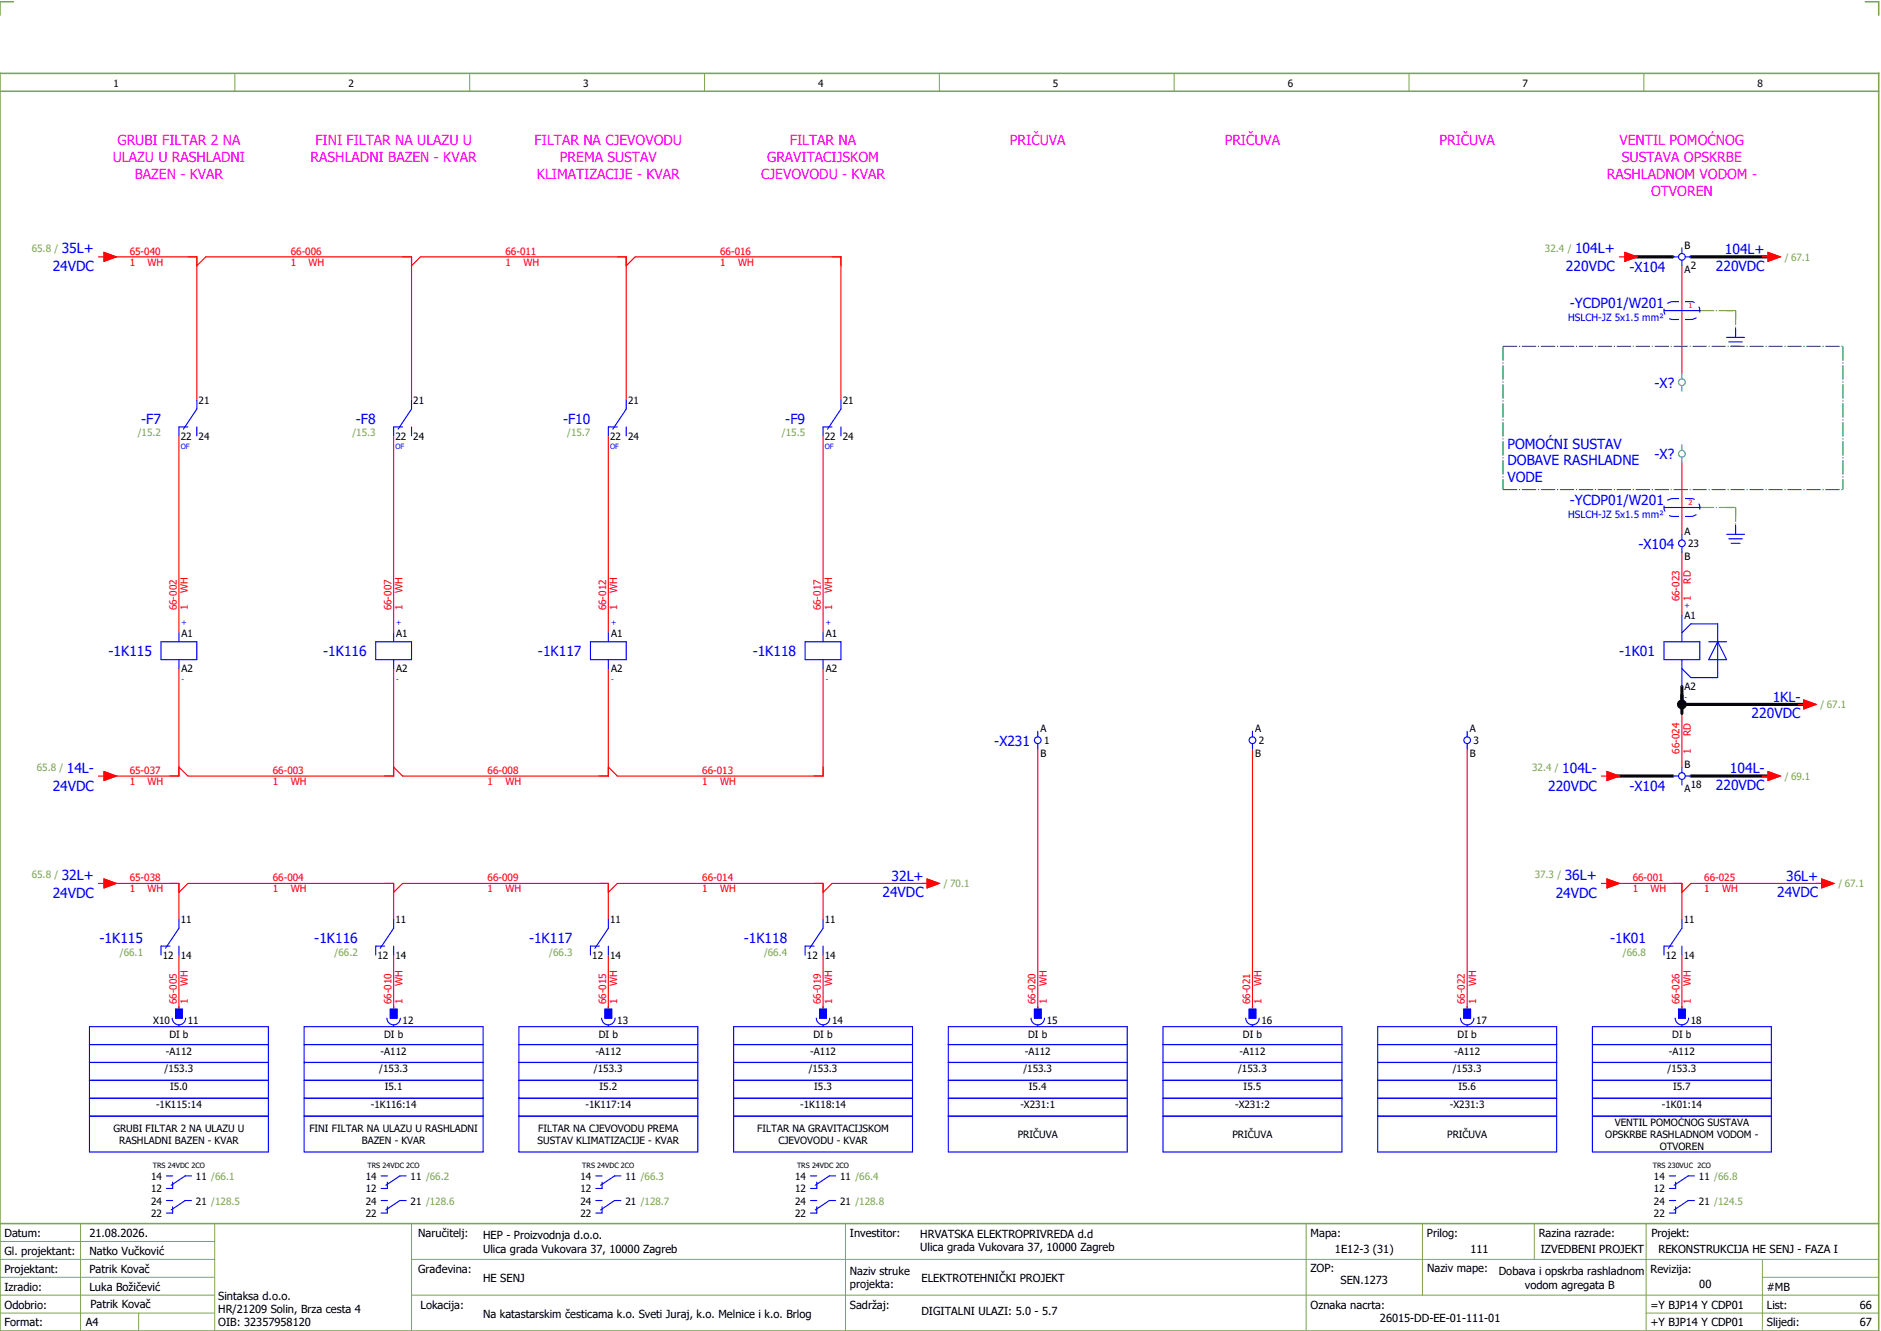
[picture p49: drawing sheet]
<svg xmlns="http://www.w3.org/2000/svg" width="421mm" height="297mm" viewBox="0 0 421 297" stroke-linecap="round" stroke-linejoin="round" font-family="sans-serif">
<defs><g id="words">
<g font-size="3.1" fill="#f0f">
<text x="26.3" y="32.5">GRUBI FILTAR 2 NA</text>
<text x="70.5" y="32.5">FINI FILTAR NA ULAZU U</text>
<text x="119.5" y="32.5">FILTAR NA CJEVOVODU</text>
<text x="176.6" y="32.5">FILTAR NA</text>
<text x="225.8" y="32.5">PRIČUVA</text>
<text x="273.8" y="32.5">PRIČUVA</text>
<text x="321.8" y="32.5">PRIČUVA</text>
<text x="362.1" y="32.5">VENTIL POMOĆNOG</text>
<text x="25.2" y="36.3">ULAZU U RASHLADNI</text>
<text x="30.1" y="40">BAZEN - KVAR</text>
<text x="69.4" y="36.3">RASHLADNI BAZEN - KVAR</text>
<text x="120" y="40">KLIMATIZACIJE - KVAR</text>
<text x="125.2" y="36.3">PREMA SUSTAV</text>
<text x="170.2" y="40">CJEVOVODU - KVAR</text>
<text x="171.5" y="36.3">GRAVITACIJSKOM</text>
<text x="359.2" y="40">RASHLADNOM VODOM -</text>
<text x="362.6" y="36.3">SUSTAVA OPSKRBE</text>
<text x="369.1" y="43.8">OTVOREN</text>
</g>
<g font-size="3.1" fill="#00f">
<text x="13.8" y="56.6">35L+</text>
<text x="352.1" y="56.6">104L+</text>
<text x="385.6" y="56.8">104L+</text>
<text x="11.8" y="60.6">24VDC</text>
<text x="350.1" y="60.6">220VDC</text>
<text x="364.3" y="60.7">-X104</text>
<text x="383.6" y="60.5">220VDC</text>
<text x="350.9" y="68.8">-YCDP01/W201</text>
<text x="369.9" y="86.6">-X?</text>
<text x="31.6" y="94.6">-F7</text>
<text x="79.6" y="94.6">-F8</text>
<text x="125.9" y="94.6">-F10</text>
<text x="175.6" y="94.6">-F9</text>
<text x="337" y="100.3">POMOĆNI SUSTAV</text>
<text x="337" y="104">DOBAVE RASHLADNE</text>
<text x="337" y="107.8">VODE</text>
<text x="369.9" y="102.6">-X?</text>
<text x="350.9" y="112.8">-YCDP01/W201</text>
<text x="366.3" y="122.6">-X104</text>
<text x="24.3" y="146.6">-1K115</text>
<text x="72.3" y="146.6">-1K116</text>
<text x="120.3" y="146.6">-1K117</text>
<text x="168.3" y="146.6">-1K118</text>
<text x="362" y="146.6">-1K01</text>
<text x="391.6" y="160.5">220VDC</text>
<text x="396.3" y="156.8">1KL-</text>
<text x="222.3" y="166.6">-X231</text>
<text x="14.9" y="172.6">14L-</text>
<text x="349.2" y="172.6">104L-</text>
<text x="386.7" y="172.8">104L-</text>
<text x="11.8" y="176.6">24VDC</text>
<text x="346.1" y="176.6">220VDC</text>
<text x="364.3" y="176.7">-X104</text>
<text x="383.6" y="176.5">220VDC</text>
<text x="13.8" y="196.6">32L+</text>
<text x="199.3" y="196.8">32L+</text>
<text x="349.8" y="196.6">36L+</text>
<text x="399.3" y="196.8">36L+</text>
<text x="11.8" y="200.6">24VDC</text>
<text x="197.3" y="200.5">24VDC</text>
<text x="347.8" y="200.6">24VDC</text>
<text x="397.3" y="200.5">24VDC</text>
<text x="22.3" y="210.6">-1K115</text>
<text x="70.3" y="210.6">-1K116</text>
<text x="118.3" y="210.6">-1K117</text>
<text x="166.3" y="210.6">-1K118</text>
<text x="360" y="210.6">-1K01</text>
</g>
<g font-size="2.5">
<text x="1" y="276.4">Datum:</text>
<text x="1" y="280.4">Gl. projektant:</text>
<text x="20" y="276.4">21.08.2026.</text>
<text x="20" y="280.4">Natko Vučković</text>
<text x="93.5" y="276.4">Naručitelj:</text>
<text x="108" y="276.9">HEP - Proizvodnja d.o.o.</text>
<text x="108" y="279.9">Ulica grada Vukovara 37, 10000 Zagreb</text>
<text x="190" y="276.4">Investitor:</text>
<text x="205.7" y="276.6">HRVATSKA ELEKTROPRIVREDA d.d</text>
<text x="205.7" y="279.6">Ulica grada Vukovara 37, 10000 Zagreb</text>
<text x="293" y="276.4">Mapa:</text>
<text x="298.4" y="279.9">1E12-3 (31)</text>
<text x="319" y="276.4">Prilog:</text>
<text x="328.7" y="279.9">111</text>
<text x="344" y="276.4">Razina razrade:</text>
<text x="344.4" y="279.9">IZVEDBENI PROJEKT</text>
<text x="369.2" y="276.3">Projekt:</text>
<text x="370.8" y="279.9">REKONSTRUKCIJA HE SENJ - FAZA I</text>
<text x="1" y="284.4">Projektant:</text>
<text x="20" y="284.4">Patrik Kovač</text>
<text x="93.5" y="284.4">Građevina:</text>
<text x="108" y="286.4">HE SENJ</text>
<text x="190" y="284.9">Naziv struke</text>
<text x="190" y="287.9">projekta:</text>
<text x="206" y="286.5">ELEKTROTEHNIČKI PROJEKT</text>
<text x="293" y="284.3">ZOP:</text>
<text x="299.7" y="286.9">SEN.1273</text>
<text x="319" y="284.3">Naziv mape:</text>
<text x="335.1" y="285">Dobava i opskrba rashladnom</text>
<text x="340.9" y="288">vodom agregata B</text>
<text x="369" y="284.4">Revizija:</text>
<text x="379.9" y="287.9">00</text>
<text x="1" y="288.4">Izradio:</text>
<text x="1" y="292.4">Odobrio:</text>
<text x="20" y="288.4">Luka Božičević</text>
<text x="20.2" y="292.3">Patrik Kovač</text>
<text x="48.8" y="290.4">Sintaksa d.o.o.</text>
<text x="48.8" y="293.4">HR/21209 Solin, Brza cesta 4</text>
<text x="94" y="292.4">Lokacija:</text>
<text x="190" y="292.4">Sadržaj:</text>
<text x="206" y="293.9">DIGITALNI ULAZI: 5.0 - 5.7</text>
<text x="293" y="292.4">Oznaka nacrta:</text>
<text x="369" y="292.4">=Y BJP14 Y CDP01</text>
<text x="395" y="292.4">List:</text>
<text x="395" y="288.4">#MB</text>
<text x="415.8" y="292.4">66</text>
<text x="1" y="296.4">Format:</text>
<text x="19.2" y="296.4">A4</text>
<text x="48.8" y="296.4">OIB: 32357958120</text>
<text x="108" y="294.4">Na katastarskim česticama k.o. Sveti Juraj, k.o. Melnice i k.o. Brlog</text>
<text x="308.5" y="295.4">26015-DD-EE-01-111-01</text>
<text x="369" y="296.4">+Y BJP14 Y CDP01</text>
<text x="395" y="296.4">Slijedi:</text>
<text x="415.8" y="296.4">67</text>
</g>
<g font-size="2.2">
<text x="25.4" y="19.4">1</text>
<text x="77.9" y="19.4">2</text>
<text x="130.4" y="19.4">3</text>
<text x="182.9" y="19.4">4</text>
<text x="235.4" y="19.4">5</text>
<text x="287.9" y="19.4">6</text>
<text x="340.4" y="19.4">7</text>
<text x="392.9" y="19.4">8</text>
<text x="376.6" y="55.5">B</text>
<text x="376.6" y="60.9">A</text>
<text x="378" y="60">2</text>
<text x="44.4" y="90.3">21</text>
<text x="92.4" y="90.3">21</text>
<text x="140.4" y="90.3">21</text>
<text x="188.4" y="90.3">21</text>
<text x="40.4" y="98.2">22</text>
<text x="44.4" y="98.2">24</text>
<text x="88.4" y="98.2">22</text>
<text x="92.4" y="98.2">24</text>
<text x="136.4" y="98.2">22</text>
<text x="140.4" y="98.2">24</text>
<text x="184.4" y="98.2">22</text>
<text x="188.4" y="98.2">24</text>
<text x="376.6" y="119.5">A</text>
<text x="376.6" y="125">B</text>
<text x="377.4" y="122.3">23</text>
<text x="40.6" y="142.3">A1</text>
<text x="88.6" y="142.3">A1</text>
<text x="136.6" y="142.3">A1</text>
<text x="184.6" y="142.3">A1</text>
<text x="376.6" y="138.3">A1</text>
<text x="40.6" y="150.2">A2</text>
<text x="88.6" y="150.2">A2</text>
<text x="136.6" y="150.2">A2</text>
<text x="184.6" y="150.2">A2</text>
<text x="376.6" y="154.2">A2</text>
<text x="232.6" y="163.5">A</text>
<text x="233.4" y="166.3">1</text>
<text x="280.6" y="163.5">A</text>
<text x="281.4" y="166.3">2</text>
<text x="328.6" y="163.5">A</text>
<text x="329.4" y="166.3">3</text>
<text x="232.6" y="169">B</text>
<text x="280.6" y="169">B</text>
<text x="328.6" y="169">B</text>
<text x="376.6" y="171.5">B</text>
<text x="376.6" y="176.9">A</text>
<text x="378" y="176">18</text>
<text x="40.4" y="206.3">11</text>
<text x="88.4" y="206.3">11</text>
<text x="136.4" y="206.3">11</text>
<text x="184.4" y="206.3">11</text>
<text x="376.4" y="206.3">11</text>
<text x="36.4" y="214.2">12</text>
<text x="40.4" y="214.2">14</text>
<text x="84.4" y="214.2">12</text>
<text x="88.4" y="214.2">14</text>
<text x="132.4" y="214.2">12</text>
<text x="136.4" y="214.2">14</text>
<text x="180.4" y="214.2">12</text>
<text x="184.4" y="214.2">14</text>
<text x="372.4" y="214.2">12</text>
<text x="376.4" y="214.2">14</text>
<text x="34.3" y="228.7">X10</text>
<text x="37.9" y="231.8">DI b</text>
<text x="42" y="228.7">11</text>
<text x="85.9" y="231.8">DI b</text>
<text x="90" y="228.7">12</text>
<text x="133.9" y="231.8">DI b</text>
<text x="138" y="228.7">13</text>
<text x="181.9" y="231.8">DI b</text>
<text x="186" y="228.7">14</text>
<text x="229.9" y="231.8">DI b</text>
<text x="234" y="228.7">15</text>
<text x="277.9" y="231.8">DI b</text>
<text x="282" y="228.7">16</text>
<text x="325.9" y="231.8">DI b</text>
<text x="330" y="228.7">17</text>
<text x="373.9" y="231.8">DI b</text>
<text x="378" y="228.7">18</text>
<text x="36.8" y="239.6">/153.3</text>
<text x="37.1" y="235.6">-A112</text>
<text x="84.8" y="239.6">/153.3</text>
<text x="85.1" y="235.6">-A112</text>
<text x="132.8" y="239.6">/153.3</text>
<text x="133.1" y="235.6">-A112</text>
<text x="180.8" y="239.6">/153.3</text>
<text x="181.1" y="235.6">-A112</text>
<text x="228.8" y="239.6">/153.3</text>
<text x="229.1" y="235.6">-A112</text>
<text x="276.8" y="239.6">/153.3</text>
<text x="277.1" y="235.6">-A112</text>
<text x="324.8" y="239.6">/153.3</text>
<text x="325.1" y="235.6">-A112</text>
<text x="372.8" y="239.6">/153.3</text>
<text x="373.1" y="235.6">-A112</text>
<text x="38" y="243.6">I5.0</text>
<text x="86" y="243.6">I5.1</text>
<text x="134" y="243.6">I5.2</text>
<text x="182" y="243.6">I5.3</text>
<text x="230" y="243.6">I5.4</text>
<text x="278" y="243.6">I5.5</text>
<text x="326" y="243.6">I5.6</text>
<text x="374" y="243.6">I5.7</text>
<text x="34.9" y="247.6">-1K115:14</text>
<text x="82.9" y="247.6">-1K116:14</text>
<text x="130.9" y="247.6">-1K117:14</text>
<text x="178.9" y="247.6">-1K118:14</text>
<text x="228.1" y="247.6">-X231:1</text>
<text x="276.1" y="247.6">-X231:2</text>
<text x="324.1" y="247.6">-X231:3</text>
<text x="361" y="251.6">VENTIL POMOĆNOG SUSTAVA</text>
<text x="371.5" y="247.6">-1K01:14</text>
<text x="25.4" y="252.9">GRUBI FILTAR 2 NA ULAZU U</text>
<text x="26.6" y="255.6">RASHLADNI BAZEN - KVAR</text>
<text x="69.2" y="252.9">FINI FILTAR NA ULAZU U RASHLADNI</text>
<text x="80.9" y="255.6">BAZEN - KVAR</text>
<text x="120.2" y="255.6">SUSTAV KLIMATIZACIJE - KVAR</text>
<text x="120.3" y="252.9">FILTAR NA CJEVOVODU PREMA</text>
<text x="169.3" y="252.9">FILTAR NA GRAVITACIJSKOM</text>
<text x="174" y="255.6">CJEVOVODU - KVAR</text>
<text x="227.5" y="254.3">PRIČUVA</text>
<text x="275.5" y="254.3">PRIČUVA</text>
<text x="323.5" y="254.3">PRIČUVA</text>
<text x="358.9" y="254.3">OPSKRBE RASHLADNOM VODOM -</text>
<text x="371" y="257">OTVOREN</text>
<text x="33.8" y="263.6">14</text>
<text x="43.8" y="263.6">11 /66.1</text>
<text x="81.8" y="263.6">14</text>
<text x="91.8" y="263.6">11 /66.2</text>
<text x="129.8" y="263.6">14</text>
<text x="139.8" y="263.6">11 /66.3</text>
<text x="177.8" y="263.6">14</text>
<text x="187.8" y="263.6">11 /66.4</text>
<text x="369.8" y="263.6">14</text>
<text x="379.8" y="263.6">11 /66.8</text>
<text x="33.8" y="266.4">12</text>
<text x="33.8" y="269.1">24</text>
<text x="43.8" y="269.1">21 /128.5</text>
<text x="81.8" y="266.4">12</text>
<text x="81.8" y="269.1">24</text>
<text x="91.8" y="269.1">21 /128.6</text>
<text x="129.8" y="266.4">12</text>
<text x="129.8" y="269.1">24</text>
<text x="139.8" y="269.1">21 /128.7</text>
<text x="177.8" y="266.4">12</text>
<text x="177.8" y="269.1">24</text>
<text x="187.8" y="269.1">21 /128.8</text>
<text x="369.8" y="266.4">12</text>
<text x="369.8" y="269.1">24</text>
<text x="379.8" y="269.1">21 /124.5</text>
<text x="33.8" y="271.9">22</text>
<text x="81.8" y="271.9">22</text>
<text x="129.8" y="271.9">22</text>
<text x="177.8" y="271.9">22</text>
<text x="369.8" y="271.9">22</text>
</g>
<g font-size="2.2" fill="#7ca552">
<text x="7.1" y="56.3">65.8 /</text>
<text x="345.4" y="56.3">32.4 /</text>
<text x="399" y="58.3">/ 67.1</text>
<text x="30.8" y="97.5">/15.2</text>
<text x="78.8" y="97.5">/15.3</text>
<text x="126.8" y="97.5">/15.7</text>
<text x="174.8" y="97.5">/15.5</text>
<text x="407" y="158.3">/ 67.1</text>
<text x="8.2" y="172.3">65.8 /</text>
<text x="342.5" y="172.3">32.4 /</text>
<text x="399" y="174.3">/ 69.1</text>
<text x="7.1" y="196.3">65.8 /</text>
<text x="343.1" y="196.3">37.3 /</text>
<text x="211" y="198.3">/ 70.1</text>
<text x="411" y="198.3">/ 67.1</text>
<text x="26.8" y="213.5">/66.1</text>
<text x="74.8" y="213.5">/66.2</text>
<text x="122.8" y="213.5">/66.3</text>
<text x="170.8" y="213.5">/66.4</text>
<text x="362.8" y="213.5">/66.8</text>
</g>
<g font-size="2.2" fill="#f00">
<text x="29" y="56.9">65-040</text>
<text x="29" y="59.4">1</text>
<text x="33" y="59.4">WH</text>
<text x="65" y="56.9">66-006</text>
<text x="65" y="59.4">1</text>
<text x="69" y="59.4">WH</text>
<text x="113" y="56.9">66-011</text>
<text x="113" y="59.4">1</text>
<text x="117" y="59.4">WH</text>
<text x="161" y="56.9">66-016</text>
<text x="161" y="59.4">1</text>
<text x="165" y="59.4">WH</text>
<text x="378" y="130.4" transform="rotate(-90 378 130.4)">RD</text>
<text x="39.5" y="136.4" transform="rotate(-90 39.5 136.4)">66-002</text>
<text x="42" y="136.4" transform="rotate(-90 42 136.4)">1</text>
<text x="42" y="132.4" transform="rotate(-90 42 132.4)">WH</text>
<text x="87.5" y="136.4" transform="rotate(-90 87.5 136.4)">66-007</text>
<text x="90" y="136.4" transform="rotate(-90 90 136.4)">1</text>
<text x="90" y="132.4" transform="rotate(-90 90 132.4)">WH</text>
<text x="135.5" y="136.4" transform="rotate(-90 135.5 136.4)">66-012</text>
<text x="138" y="136.4" transform="rotate(-90 138 136.4)">1</text>
<text x="138" y="132.4" transform="rotate(-90 138 132.4)">WH</text>
<text x="183.5" y="136.4" transform="rotate(-90 183.5 136.4)">66-017</text>
<text x="186" y="136.4" transform="rotate(-90 186 136.4)">1</text>
<text x="186" y="132.4" transform="rotate(-90 186 132.4)">WH</text>
<text x="375.5" y="134.4" transform="rotate(-90 375.5 134.4)">66-023</text>
<text x="378" y="134.4" transform="rotate(-90 378 134.4)">1</text>
<text x="378" y="164.4" transform="rotate(-90 378 164.4)">RD</text>
<text x="29" y="172.9">65-037</text>
<text x="61" y="172.9">66-003</text>
<text x="109" y="172.9">66-008</text>
<text x="157" y="172.9">66-013</text>
<text x="375.5" y="168.4" transform="rotate(-90 375.5 168.4)">66-024</text>
<text x="378" y="168.4" transform="rotate(-90 378 168.4)">1</text>
<text x="29" y="175.4">1</text>
<text x="33" y="175.4">WH</text>
<text x="61" y="175.4">1</text>
<text x="65" y="175.4">WH</text>
<text x="109" y="175.4">1</text>
<text x="113" y="175.4">WH</text>
<text x="157" y="175.4">1</text>
<text x="161" y="175.4">WH</text>
<text x="29" y="196.9">65-038</text>
<text x="61" y="196.9">66-004</text>
<text x="109" y="196.9">66-009</text>
<text x="157" y="196.9">66-014</text>
<text x="365" y="196.9">66-001</text>
<text x="381" y="196.9">66-025</text>
<text x="29" y="199.4">1</text>
<text x="33" y="199.4">WH</text>
<text x="61" y="199.4">1</text>
<text x="65" y="199.4">WH</text>
<text x="109" y="199.4">1</text>
<text x="113" y="199.4">WH</text>
<text x="157" y="199.4">1</text>
<text x="161" y="199.4">WH</text>
<text x="365" y="199.4">1</text>
<text x="369" y="199.4">WH</text>
<text x="381" y="199.4">1</text>
<text x="385" y="199.4">WH</text>
<text x="42" y="220.4" transform="rotate(-90 42 220.4)">WH</text>
<text x="90" y="220.4" transform="rotate(-90 90 220.4)">WH</text>
<text x="138" y="220.4" transform="rotate(-90 138 220.4)">WH</text>
<text x="186" y="220.4" transform="rotate(-90 186 220.4)">WH</text>
<text x="234" y="220.4" transform="rotate(-90 234 220.4)">WH</text>
<text x="282" y="220.4" transform="rotate(-90 282 220.4)">WH</text>
<text x="330" y="220.4" transform="rotate(-90 330 220.4)">WH</text>
<text x="378" y="220.4" transform="rotate(-90 378 220.4)">WH</text>
<text x="39.5" y="224.4" transform="rotate(-90 39.5 224.4)">66-005</text>
<text x="42" y="224.4" transform="rotate(-90 42 224.4)">1</text>
<text x="87.5" y="224.4" transform="rotate(-90 87.5 224.4)">66-010</text>
<text x="90" y="224.4" transform="rotate(-90 90 224.4)">1</text>
<text x="135.5" y="224.4" transform="rotate(-90 135.5 224.4)">66-015</text>
<text x="138" y="224.4" transform="rotate(-90 138 224.4)">1</text>
<text x="183.5" y="224.4" transform="rotate(-90 183.5 224.4)">66-019</text>
<text x="186" y="224.4" transform="rotate(-90 186 224.4)">1</text>
<text x="231.5" y="224.4" transform="rotate(-90 231.5 224.4)">66-020</text>
<text x="234" y="224.4" transform="rotate(-90 234 224.4)">1</text>
<text x="279.5" y="224.4" transform="rotate(-90 279.5 224.4)">66-021</text>
<text x="282" y="224.4" transform="rotate(-90 282 224.4)">1</text>
<text x="327.5" y="224.4" transform="rotate(-90 327.5 224.4)">66-022</text>
<text x="330" y="224.4" transform="rotate(-90 330 224.4)">1</text>
<text x="375.5" y="224.4" transform="rotate(-90 375.5 224.4)">66-026</text>
<text x="378" y="224.4" transform="rotate(-90 378 224.4)">1</text>
</g>
<g font-size="2.2" fill="#00f">
<text x="350.6" y="71.6">HSLCH-JZ 5x1.5 mm²</text>
<text x="350.6" y="115.6">HSLCH-JZ 5x1.5 mm²</text>
</g>
<g font-size="1.6" fill="#f00">
<text x="377.5" y="68.9">1</text>
<text x="377.5" y="112.9">2</text>
</g>
<g font-size="1.6" fill="#00f">
<text x="40.4" y="100.3">OF</text>
<text x="88.4" y="100.3">OF</text>
<text x="136.4" y="100.3">OF</text>
<text x="184.4" y="100.3">OF</text>
<text x="376.6" y="135.8">+</text>
<text x="40.6" y="139.8">+</text>
<text x="88.6" y="139.8">+</text>
<text x="136.6" y="139.8">+</text>
<text x="184.6" y="139.8">+</text>
<text x="40.6" y="152.3">-</text>
<text x="88.6" y="152.3">-</text>
<text x="136.6" y="152.3">-</text>
<text x="184.6" y="152.3">-</text>
<text x="376.6" y="156.3">-</text>
</g>
<g font-size="1.6">
<text x="34.2" y="261.1">TRS 24VDC 2CO</text>
<text x="82.2" y="261.1">TRS 24VDC 2CO</text>
<text x="130.2" y="261.1">TRS 24VDC 2CO</text>
<text x="178.2" y="261.1">TRS 24VDC 2CO</text>
<text x="369.5" y="261.1">TRS 230VUC 2CO</text>
</g>
</g></defs>
<path d="M0 16.4h420v281h-420zM3 .4h-3v3M417 .4h3v3M0 20.4h420M0 273.4h420" fill="none" stroke="#7ca552" stroke-width=".35"/>
<g fill="none" stroke="#7ca552" stroke-width=".22">
<path d="M52.5 16.4v4M105 16.4v4M157.5 16.4v4M210 16.4v4M262.5 16.4v4M315 16.4v4M367.5 16.4v4M0 277.4h48M18 273.4v24M48 273.4v24M92 273.4v24M189 273.4v24"/>
<path d="M292 273.4v23.8M318 273.4v16M343 273.4v8M368 273.4v23.8M0 281.4h48M0 285.4h47.8M0 293.4h47.8M31 293.4v4M47.8 289.4h-47.8M92 281.4h328M92 289.4h328M368 293.4h52"/>
<path d="M394 285.4h26M394 281.4v15.8"/>
</g>
<g fill="none" stroke="#f00" stroke-width=".25">
<path d="M22 57.4h1.2M23.2 56.4l2.8 1-2.8 1zM24 57.4h20v32M44 59.4l2-2h46v32M92 59.4l2-2h46v32M140 59.4l2-2h46v32M362 57.4h1.3M363.3 56.4l2.7 1-2.7 1zM376 59.4v24M394 57.4h1.2M395.2 56.4l2.8 1-2.8 1zM40 97.4v44"/>
<path d="M88 97.4v44M136 97.4v44M184 97.4v44M376 103.4v16M376 123.4v14M40 149.4v24h-16M88 149.4v24h-46l-2-2M136 149.4v24h-46l-2-2M184 149.4v24h-46l-2-2M376 157.4v14M402 157.4h1.2M403.2 156.4l2.8 1-2.8 1z"/>
<path d="M22 173.4h1.2M23.2 172.4l2.8 1-2.8 1zM232 167.4v58M280 167.4v58M328 167.4v58M358 173.4h1.3M359.3 172.4l2.7 1-2.7 1zM394 173.4h1.2M395.2 172.4l2.8 1-2.8 1zM22 197.4h1.2M23.2 196.4l2.8 1-2.8 1zM24 197.4h16v8"/>
<path d="M40 199.4l2-2h46v8M88 199.4l2-2h46v8M136 199.4l2-2h46v8M207.2 196.4l2.8 1-2.8 1zM208 197.4h-22l-2 2M358 197.4h1.3M359.3 196.4l2.7 1-2.7 1zM360 197.4h16v8M407.3 196.4l2.7 1-2.7 1zM408 197.4h-30l-2 2M40 213.4v12M88 213.4v12"/>
<path d="M136 213.4v12M184 213.4v12M376 213.4v12"/>
</g>
<path d="M364 57.4h10M378 57.4h18M376 153.4v6M376 157.4h28M360 173.4h14M378 173.4h18" fill="none" stroke="#000" stroke-width=".7"/>
<path d="M380 69.4h8M386 69.4h2M388 69.4v4M388 69.4v2M380 113.4h8M386 113.4h2M388 113.4v4M388 113.4v2" fill="none" stroke="#00be00" stroke-width=".25" stroke-dasharray="3.2 .4 .3 .4" stroke-linecap="butt"/>
<circle cx="376" cy="157.4" r="1.1" fill="#000"/>
<g fill="none" stroke="#00f" stroke-width=".25">
<path d="M374 57.4h1.2M376 55.4v1.2M376 58.1v1.3M376.7 57.4h1.3M372 69.4h8M386 75.4h4M386.5 76.4h3M387 77.4h2M388 73.4v2M42 95.4h-2v2M44 95.4v2M44 89.4v2l-3 4.5"/>
<path d="M90 95.4h-2v2M92 95.4v2M92 89.4v2l-3 4.5M138 95.4h-2v2M140 95.4v2M140 89.4v2l-3 4.5M186 95.4h-2v2M188 95.4v2M188 89.4v2l-3 4.5M372 113.4h8M376 119.4v1.2M386 119.4h4"/>
<path d="M388 117.4v2M376 122.1v1.3M376 137.4v6M386.5 120.4h3M387 121.4h2M36 143.4h8v4h-8zM40 141.4v2M40 147.4v2M84 143.4h8v4h-8zM88 141.4v2M88 147.4v2M132 143.4h8v4h-8z"/>
<path d="M136 141.4v2M136 147.4v2M180 143.4h8v4h-8zM184 141.4v2M184 147.4v2M372 143.4h8v4h-8zM376 147.4v6M376 141.4l2-2h6v12h-6l-2-2M382 143.4h4M384 143.4h.1M384 143.4l2 4h-4zM232 163.4v1.2"/>
<path d="M232 166.1v1.3M280 163.4v1.2M280 166.1v1.3M328 163.4v1.2M328 166.1v1.3M374 173.4h1.2M376 171.4v1.2M376 174.1v1.3M376.7 173.4h1.3M38 211.4h-2v2M40 211.4v2M40 205.4v2l-3 4.5"/>
<path d="M86 211.4h-2v2M88 211.4v2M88 205.4v2l-3 4.5M134 211.4h-2v2M136 211.4v2M136 205.4v2l-3 4.5M182 211.4h-2v2M184 211.4v2M184 205.4v2l-3 4.5M374 211.4h-2v2M376 211.4v2M376 205.4v2l-3 4.5"/>
<path d="M20 237.4h40M20 229.4h40v28h-40zM20 233.4h40M38.5 227.5a1.5 1.5 0 0 0 1.5 1.5 1.5 1.5 0 0 0 1.5-1.5M39.3 225.5h1.5v2h-1.5zM40 229.1v.3M68 237.4h40M68 233.4h40M68 229.4h40v28h-40zM86.5 227.5a1.5 1.5 0 0 0 1.5 1.5 1.5 1.5 0 0 0 1.5-1.5M87.3 225.5h1.5v2h-1.5zM88 229.1v.3"/>
<path d="M116 237.4h40M116 233.4h40M116 229.4h40v28h-40zM134.5 227.5a1.5 1.5 0 0 0 1.5 1.5 1.5 1.5 0 0 0 1.5-1.5M135.3 225.5h1.5v2h-1.5zM136 229.1v.3M164 237.4h40M164 233.4h40M164 229.4h40v28h-40zM182.5 227.5a1.5 1.5 0 0 0 1.5 1.5 1.5 1.5 0 0 0 1.5-1.5M183.3 225.5h1.5v2h-1.5zM184 229.1v.3"/>
<path d="M212 237.4h40M212 233.4h40M212 229.4h40v28h-40zM230.5 227.5a1.5 1.5 0 0 0 1.5 1.5 1.5 1.5 0 0 0 1.5-1.5M231.3 225.5h1.5v2h-1.5zM232 229.1v.3M260 237.4h40M260 233.4h40M260 229.4h40v28h-40zM278.5 227.5a1.5 1.5 0 0 0 1.5 1.5 1.5 1.5 0 0 0 1.5-1.5M279.3 225.5h1.5v2h-1.5zM280 229.1v.3"/>
<path d="M308 237.4h40M308 233.4h40M308 229.4h40v28h-40zM326.5 227.5a1.5 1.5 0 0 0 1.5 1.5 1.5 1.5 0 0 0 1.5-1.5M327.3 225.5h1.5v2h-1.5zM328 229.1v.3M356 237.4h40M356 233.4h40M356 229.4h40v28h-40zM374.5 227.5a1.5 1.5 0 0 0 1.5 1.5 1.5 1.5 0 0 0 1.5-1.5M375.2 225.5h1.5v2h-1.5zM376 229.1v.3"/>
<path d="M20 249.4h40M20 245.4h40M20 241.4h40M68 249.4h40M68 245.4h40M68 241.4h40M116 249.4h40M116 245.4h40M116 241.4h40M164 249.4h40M164 245.4h40M164 241.4h40"/>
<path d="M212 249.4h40M212 245.4h40M212 241.4h40M260 249.4h40M260 245.4h40M260 241.4h40M308 249.4h40M308 245.4h40M308 241.4h40M356 249.4h40M356 245.4h40M356 241.4h40"/>
<path d="M37.2 262.7h1.4M37.2 268.2h1.4M38.6 264.1v1.4h-1.4M38.6 269.6v1.4h-1.4M42.8 262.7h-1.4l-3.1 2.1M42.8 268.2h-1.4l-3.1 2.1M85.2 262.7h1.4M85.2 268.2h1.4M86.6 264.1v1.4h-1.4M86.6 269.6v1.4h-1.4M90.8 262.7h-1.4l-3.1 2.1M90.8 268.2h-1.4l-3.1 2.1"/>
<path d="M133.2 262.7h1.4M133.2 268.2h1.4M134.6 264.1v1.4h-1.4M134.6 269.6v1.4h-1.4M138.8 262.7h-1.4l-3.1 2.1M138.8 268.2h-1.4l-3.1 2.1M181.2 262.7h1.4M181.2 268.2h1.4M182.6 264.1v1.4h-1.4M182.6 269.6v1.4h-1.4M186.8 262.7h-1.4l-3.1 2.1M186.8 268.2h-1.4l-3.1 2.1"/>
<path d="M373.2 262.7h1.4M373.2 268.2h1.4M374.6 264.1v1.4h-1.4M374.6 269.6v1.4h-1.4M378.8 262.7h-1.4l-3.1 2.1M378.8 268.2h-1.4l-3.1 2.1"/>
<circle cx="376" cy="57.4" r=".75"/>
<circle cx="376" cy="121.4" r=".75"/>
<circle cx="232" cy="165.4" r=".75"/>
<circle cx="280" cy="165.4" r=".75"/>
<circle cx="328" cy="165.4" r=".75"/>
<circle cx="376" cy="173.4" r=".75"/>
</g>
<g fill="#00f" stroke="#00f" stroke-width=".22">
<path d="M39.3 225.5h1.5v2h-1.5z"/>
<path d="M87.3 225.5h1.5v2h-1.5z"/>
<path d="M135.3 225.5h1.5v2h-1.5z"/>
<path d="M183.3 225.5h1.5v2h-1.5z"/>
<path d="M231.3 225.5h1.5v2h-1.5z"/>
<path d="M279.3 225.5h1.5v2h-1.5z"/>
<path d="M327.3 225.5h1.5v2h-1.5z"/>
<path d="M375.2 225.5h1.5v2h-1.5z"/>
</g>
<g fill="none" stroke="#00d2d2" stroke-width=".25">
<path d="M376 83.4v1.2M376 86.1v1.3M376 99.4v1.2M376 102.1v1.3"/>
<circle cx="376" cy="85.4" r=".75"/>
<circle cx="376" cy="101.4" r=".75"/>
</g>
<path d="M374 71.4h4M374 67.4h4M374 67.4a2 2 0 0 0-2 2 2 2 0 0 0 2 2M378 71.4a2 2 0 0 0 2-2 2 2 0 0 0-2-2M374 115.4h4M374 111.4h4M374 111.4a2 2 0 0 0-2 2 2 2 0 0 0 2 2M378 115.4a2 2 0 0 0 2-2 2 2 0 0 0-2-2" fill="none" stroke="#00f" stroke-width=".25" stroke-dasharray="1.4 1.4" stroke-linecap="butt"/>
<path d="M336 77.4h76M336 77.4v32M412 77.4v32M336 109.4h76" fill="none" stroke="#007f7f" stroke-width=".25" stroke-dasharray="3.2 .4 .3 .4" stroke-linecap="butt"/>
<g fill="#f00" stroke="#f00" stroke-width=".22">
<path d="M363.3 56.4l2.7 1-2.7 1z"/>
<path d="M359.3 196.4l2.7 1-2.7 1z"/>
<path d="M395.2 56.4l2.8 1-2.8 1z"/>
<path d="M407.3 196.4l2.7 1-2.7 1z"/>
<path d="M403.2 156.4l2.8 1-2.8 1z"/>
<path d="M359.3 172.4l2.7 1-2.7 1z"/>
<path d="M395.2 172.4l2.8 1-2.8 1z"/>
<path d="M23.2 56.4l2.8 1-2.8 1z"/>
<path d="M23.2 172.4l2.8 1-2.8 1z"/>
<path d="M23.2 196.4l2.8 1-2.8 1z"/>
<path d="M207.2 196.4l2.8 1-2.8 1z"/>
</g>
<use href="#words"/>
</svg>
